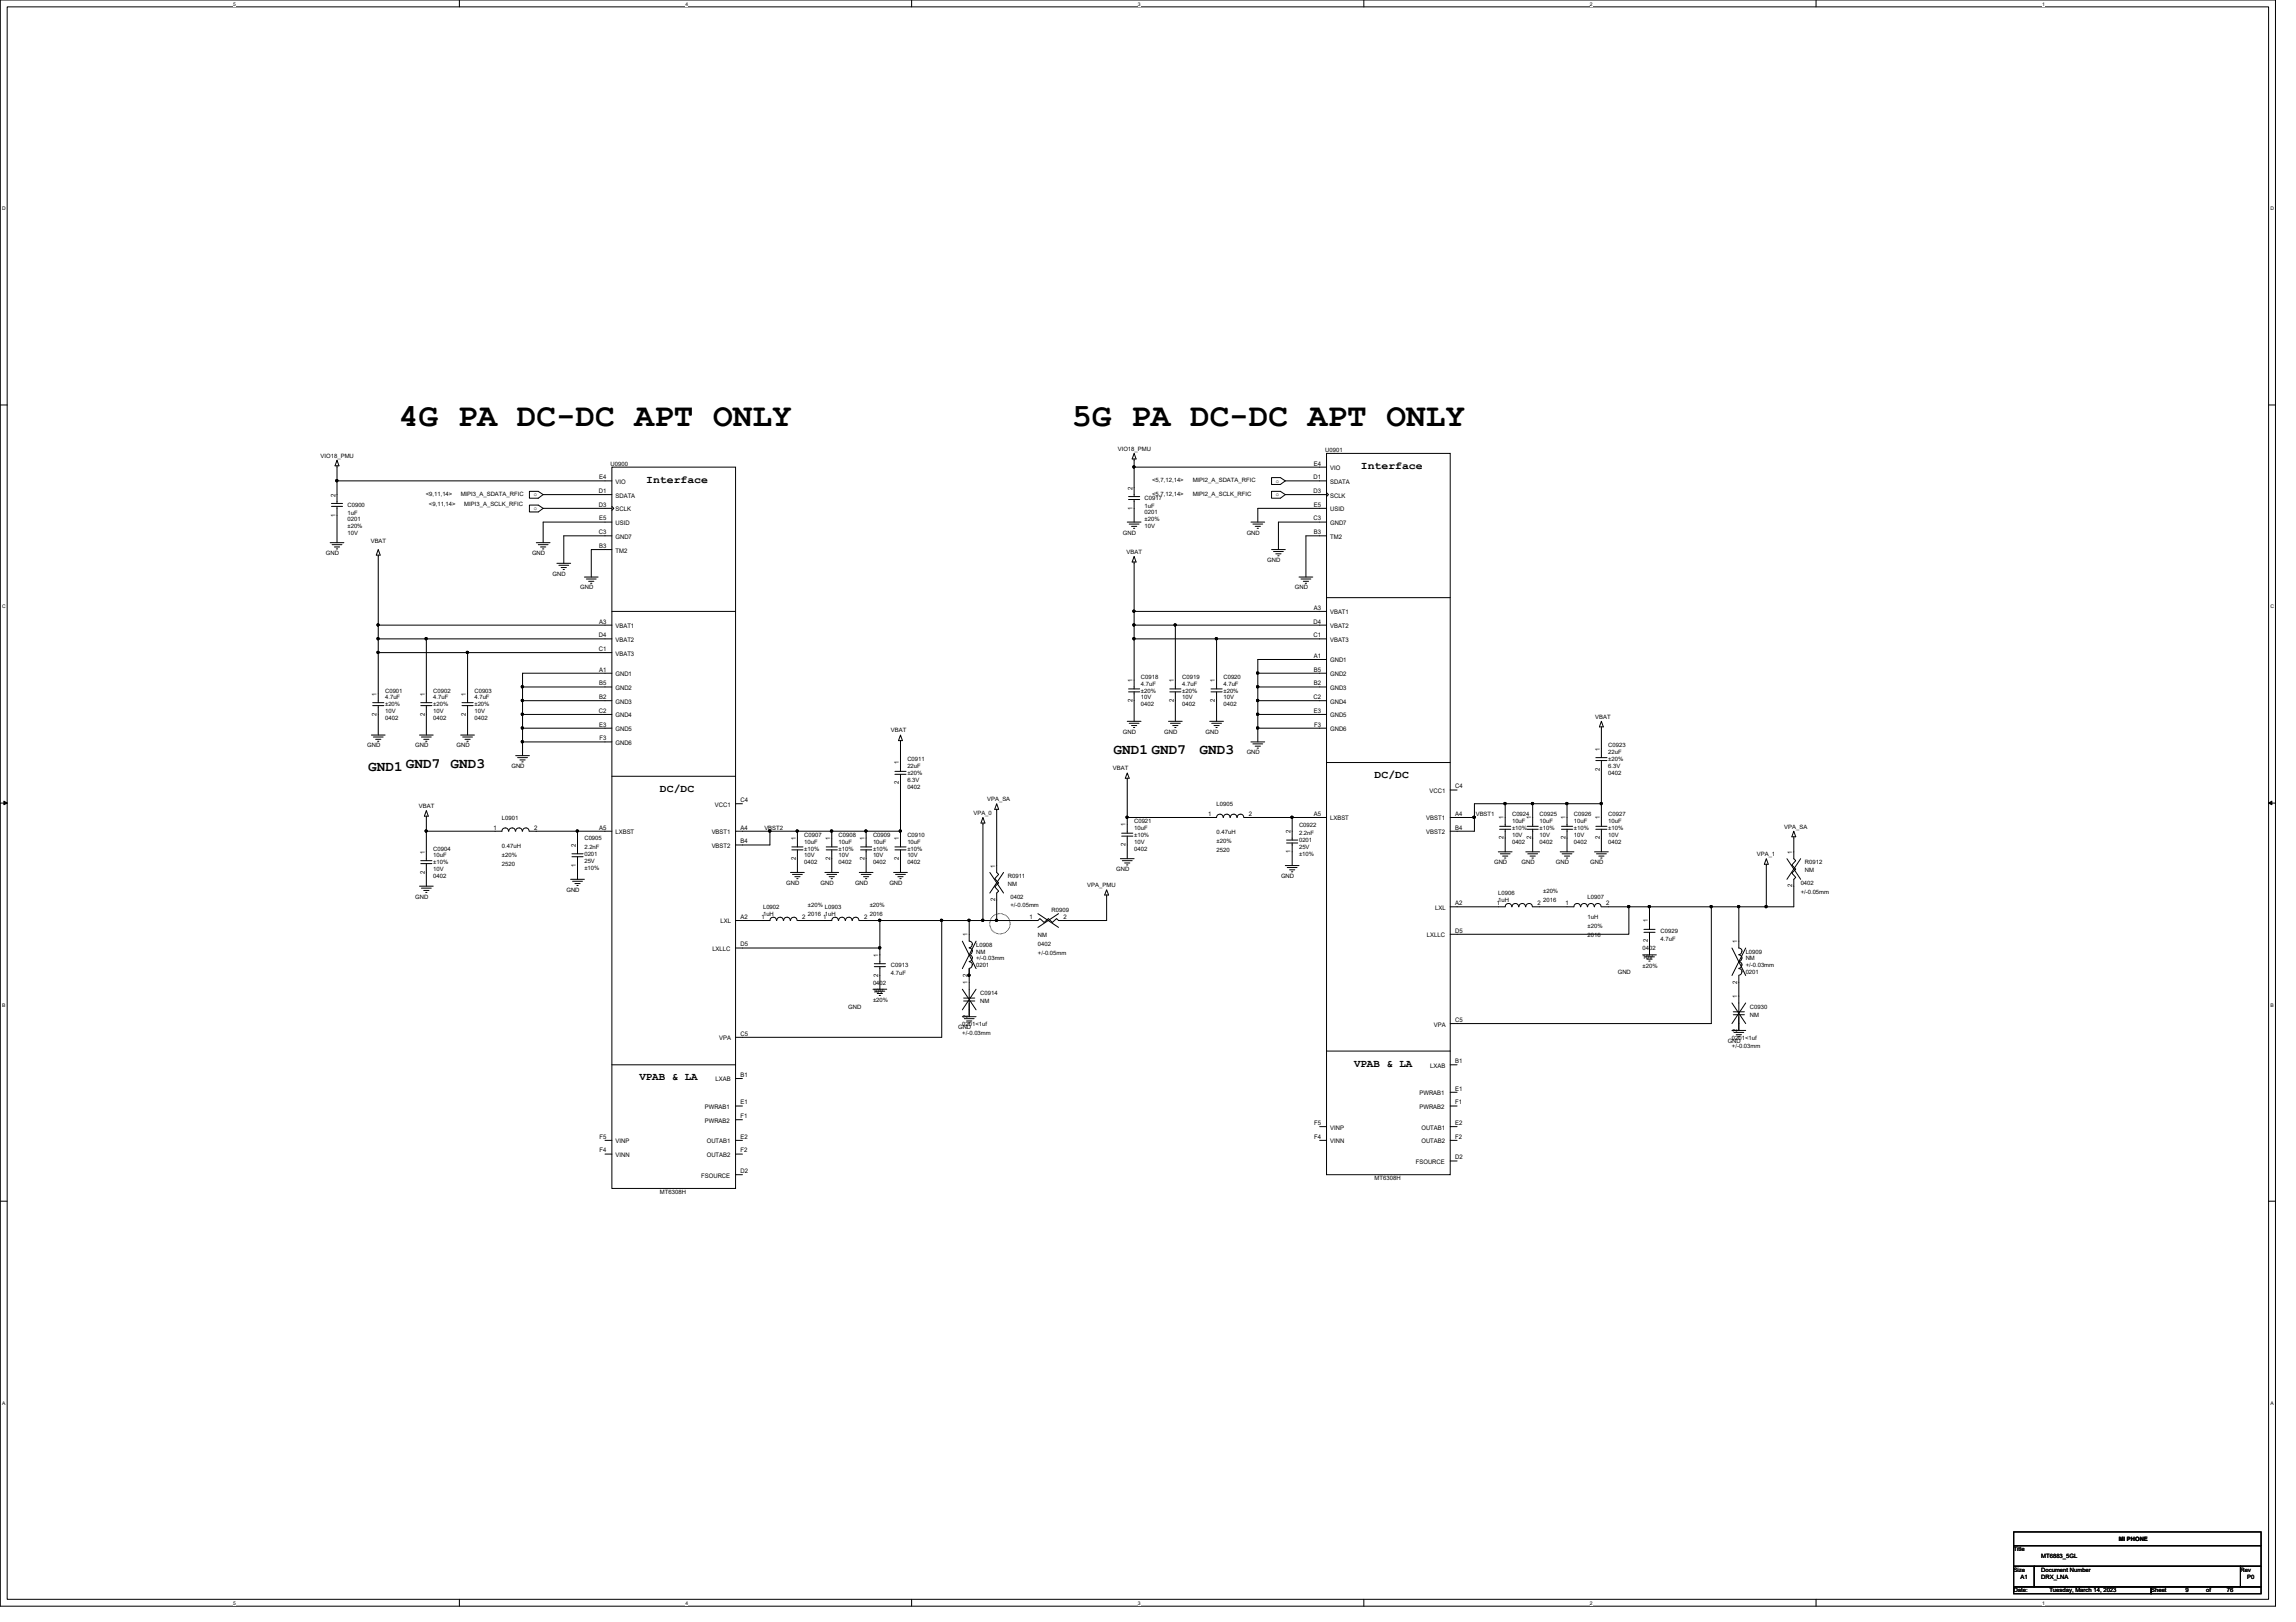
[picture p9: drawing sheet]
<svg xmlns="http://www.w3.org/2000/svg" width="297mm" height="210mm" viewBox="0 0 297 210" stroke-linecap="round" stroke-linejoin="round" font-family="sans-serif">
<defs><g id="words">
<g font-size="4.2">
<text x="51.6" y="55.1">4G PA DC-DC APT ONLY</text>
<text x="138.7" y="55.1">5G PA DC-DC APT ONLY</text>
</g>
<g font-size="1.9">
<text x="47.6" y="99.8">GND1 GND7</text>
<text x="58.3" y="99.4">GND3</text>
<text x="144.1" y="97.6">GND1 GND7</text>
<text x="155.2" y="97.6">GND3</text>
</g>
<g font-size="1.4">
<text x="83.6" y="62.5">Interface</text>
<text x="176.1" y="60.7">Interface</text>
<text x="177.8" y="100.7">DC/DC</text>
<text x="85.4" y="102.5">DC/DC</text>
<text x="82.7" y="139.8">VPAB &amp; LA</text>
<text x="175.2" y="138">VPAB &amp; LA</text>
</g>
<g font-size=".8">
<text x="41.5" y="59.2">VIO18_PMU</text>
<text x="144.6" y="58.3">VIO18_PMU</text>
<text x="171.4" y="58.5">U0901</text>
<text x="43.4" y="64.3" transform="rotate(-90 43.4 64.3)">2</text>
<text x="45" y="65.6">C0900</text>
<text x="55.1" y="64.2">&lt;9,11,14&gt;</text>
<text x="55.5" y="65.5">&lt;9,11,14&gt;</text>
<text x="59.6" y="64.2">MIPI3_A_SDATA_RFIC</text>
<text x="60.1" y="65.5">MIPI3_A_SCLK_RFIC</text>
<text x="69" y="64.2">o</text>
<text x="69" y="66">o</text>
<text x="77.5" y="63.8">D1</text>
<text x="77.5" y="65.6">D3</text>
<text x="77.5" y="62">E4</text>
<text x="79" y="60.3">U0900</text>
<text x="79.6" y="64.4">SDATA</text>
<text x="79.6" y="62.6">VIO</text>
<text x="146.5" y="66" transform="rotate(-90 146.5 66)">1</text>
<text x="146.5" y="63.4" transform="rotate(-90 146.5 63.4)">2</text>
<text x="148.1" y="64.7">C0917</text>
<text x="148.1" y="65.8">1uF</text>
<text x="149.1" y="62.4">&lt;5,7,12,14&gt;</text>
<text x="149.1" y="64.2">&lt;5,7,12,14&gt;</text>
<text x="154.3" y="62.4">MIPI2_A_SDATA_RFIC</text>
<text x="154.3" y="64.2">MIPI2_A_SCLK_RFIC</text>
<text x="165.1" y="62.4">o</text>
<text x="165.1" y="64.2">o</text>
<text x="169.9" y="62">D1</text>
<text x="169.9" y="63.8">D3</text>
<text x="170" y="60.2">E4</text>
<text x="170" y="65.6">E5</text>
<text x="172.1" y="62.6">SDATA</text>
<text x="172.1" y="64.4">SCLK</text>
<text x="172.1" y="60.8">VIO</text>
<text x="42.2" y="71.8">GND</text>
<text x="43.4" y="66.8" transform="rotate(-90 43.4 66.8)">1</text>
<text x="45" y="66.7">1uF</text>
<text x="45" y="67.4">0201</text>
<text x="45" y="69.2">10V</text>
<text x="45" y="68.3">±20%</text>
<text x="48" y="70.3">VBAT</text>
<text x="68.8" y="71.8">GND</text>
<text x="77.5" y="69.1">C3</text>
<text x="77.5" y="67.4">E5</text>
<text x="77.5" y="70.9">B3</text>
<text x="79.6" y="69.7">GND7</text>
<text x="79.6" y="66.2">SCLK</text>
<text x="79.6" y="67.9">USID</text>
<text x="79.6" y="71.5">TM2</text>
<text x="145.3" y="69.2">GND</text>
<text x="145.8" y="71.7">VBAT</text>
<text x="148.1" y="66.5">0201</text>
<text x="148.1" y="68.3">10V</text>
<text x="148.1" y="67.4">±20%</text>
<text x="161.3" y="69.2">GND</text>
<text x="169.9" y="67.4">C3</text>
<text x="170" y="69.1">B3</text>
<text x="172.1" y="67.9">GND7</text>
<text x="172.1" y="66.2">USID</text>
<text x="172.1" y="69.7">TM2</text>
<text x="71.5" y="74.5">GND</text>
<text x="75.1" y="76.3">GND</text>
<text x="164" y="72.7">GND</text>
<text x="167.5" y="76.3">GND</text>
<text x="77.5" y="82.5">D4</text>
<text x="77.5" y="80.7">A3</text>
<text x="79.6" y="81.3">VBAT1</text>
<text x="79.6" y="83.1">VBAT2</text>
<text x="169.9" y="80.7">D4</text>
<text x="169.9" y="82.5">C1</text>
<text x="170" y="78.9">A3</text>
<text x="172.1" y="79.5">VBAT1</text>
<text x="172.1" y="81.3">VBAT2</text>
<text x="172.1" y="83.1">VBAT3</text>
<text x="49.8" y="89.6">C0901</text>
<text x="56" y="89.6">C0902</text>
<text x="61.4" y="89.6">C0903</text>
<text x="77.5" y="84.2">C1</text>
<text x="77.5" y="86.9">A1</text>
<text x="77.5" y="88.7">B5</text>
<text x="79.6" y="87.5">GND1</text>
<text x="79.6" y="89.3">GND2</text>
<text x="79.6" y="84.8">VBAT3</text>
<text x="146.5" y="88.3" transform="rotate(-90 146.5 88.3)">1</text>
<text x="147.6" y="87.8">C0918</text>
<text x="147.6" y="88.7">4.7uF</text>
<text x="147.6" y="89.6">±20%</text>
<text x="151.8" y="88.3" transform="rotate(-90 151.8 88.3)">1</text>
<text x="152.9" y="87.8">C0919</text>
<text x="152.9" y="88.7">4.7uF</text>
<text x="152.9" y="89.6">±20%</text>
<text x="157.2" y="88.3" transform="rotate(-90 157.2 88.3)">1</text>
<text x="158.3" y="87.8">C0920</text>
<text x="158.3" y="88.7">4.7uF</text>
<text x="158.3" y="89.6">±20%</text>
<text x="170" y="85.1">A1</text>
<text x="170" y="86.9">B5</text>
<text x="170" y="88.7">B2</text>
<text x="172.1" y="85.7">GND1</text>
<text x="172.1" y="87.5">GND2</text>
<text x="172.1" y="89.3">GND3</text>
<text x="48.7" y="92.6" transform="rotate(-90 48.7 92.6)">2</text>
<text x="48.7" y="90" transform="rotate(-90 48.7 90)">1</text>
<text x="49.8" y="90.5">4.7uF</text>
<text x="49.8" y="93.2">0402</text>
<text x="49.8" y="92.3">10V</text>
<text x="49.8" y="91.4">±20%</text>
<text x="54.9" y="92.6" transform="rotate(-90 54.9 92.6)">2</text>
<text x="54.9" y="90" transform="rotate(-90 54.9 90)">1</text>
<text x="56" y="90.5">4.7uF</text>
<text x="56" y="93.2">0402</text>
<text x="56" y="92.3">10V</text>
<text x="56" y="91.4">±20%</text>
<text x="60.3" y="92.6" transform="rotate(-90 60.3 92.6)">2</text>
<text x="60.3" y="90" transform="rotate(-90 60.3 90)">1</text>
<text x="61.4" y="90.5">4.7uF</text>
<text x="61.4" y="93.2">0402</text>
<text x="61.4" y="92.3">10V</text>
<text x="61.4" y="91.4">±20%</text>
<text x="77.5" y="92.2">C2</text>
<text x="77.5" y="90.5">B2</text>
<text x="77.5" y="94">E3</text>
<text x="77.6" y="95.8">F3</text>
<text x="79.6" y="92.8">GND4</text>
<text x="79.6" y="91.1">GND3</text>
<text x="79.6" y="94.6">GND5</text>
<text x="115.3" y="94.8">VBAT</text>
<text x="145.3" y="95">GND</text>
<text x="146.5" y="90.8" transform="rotate(-90 146.5 90.8)">2</text>
<text x="147.6" y="91.4">0402</text>
<text x="147.6" y="90.5">10V</text>
<text x="150.6" y="95">GND</text>
<text x="151.8" y="90.8" transform="rotate(-90 151.8 90.8)">2</text>
<text x="152.9" y="91.4">0402</text>
<text x="152.9" y="90.5">10V</text>
<text x="156" y="95">GND</text>
<text x="157.2" y="90.8" transform="rotate(-90 157.2 90.8)">2</text>
<text x="158.3" y="91.4">0402</text>
<text x="158.3" y="90.5">10V</text>
<text x="169.9" y="90.5">C2</text>
<text x="170" y="92.2">E3</text>
<text x="170" y="94">F3</text>
<text x="172.1" y="91.1">GND4</text>
<text x="172.1" y="92.8">GND5</text>
<text x="172.1" y="94.6">GND6</text>
<text x="206.4" y="93">VBAT</text>
<text x="47.5" y="96.7">GND</text>
<text x="53.7" y="96.7">GND</text>
<text x="59.1" y="96.7">GND</text>
<text x="66.2" y="99.4">GND</text>
<text x="79.6" y="96.4">GND6</text>
<text x="116.3" y="101.5" transform="rotate(-90 116.3 101.5)">2</text>
<text x="116.3" y="98.9" transform="rotate(-90 116.3 98.9)">1</text>
<text x="117.4" y="98.5">C0911</text>
<text x="117.4" y="99.4">22uF</text>
<text x="117.4" y="101.2">6.3V</text>
<text x="117.4" y="100.3">±20%</text>
<text x="144" y="99.7">VBAT</text>
<text x="161.3" y="97.6">GND</text>
<text x="207" y="99.7" transform="rotate(-90 207 99.7)">2</text>
<text x="207" y="97.2" transform="rotate(-90 207 97.2)">1</text>
<text x="208.1" y="96.7">C0923</text>
<text x="208.1" y="97.6">22uF</text>
<text x="208.1" y="100.3">0402</text>
<text x="208.1" y="99.4">6.3V</text>
<text x="208.1" y="98.5">±20%</text>
<text x="54.2" y="104.6">VBAT</text>
<text x="63.8" y="107.4">1</text>
<text x="64.9" y="106.1">L0901</text>
<text x="69.1" y="107.4">2</text>
<text x="77.5" y="107.4">A5</text>
<text x="79.6" y="107.9">LXBST</text>
<text x="92.1" y="107.9">VBST1</text>
<text x="92.5" y="104.4">VCC1</text>
<text x="95.8" y="107.4">A4</text>
<text x="95.8" y="103.8">C4</text>
<text x="98.9" y="107.4">VBST2</text>
<text x="117.4" y="102.1">0402</text>
<text x="125.9" y="105.5">VPA_0</text>
<text x="127.7" y="103.7">VPA_SA</text>
<text x="145.6" y="106.9" transform="rotate(-90 145.6 106.9)">1</text>
<text x="146.7" y="106.5">C0921</text>
<text x="146.7" y="107.4">10uF</text>
<text x="156.3" y="105.6">1</text>
<text x="157.4" y="104.3">L0905</text>
<text x="157.4" y="107.9">0.47uH</text>
<text x="161.6" y="105.6">2</text>
<text x="167" y="107.8" transform="rotate(-90 167 107.8)">2</text>
<text x="168.1" y="107">C0922</text>
<text x="170" y="105.6">A5</text>
<text x="172.1" y="106.2">LXBST</text>
<text x="184.5" y="106.2">VBST1</text>
<text x="184.5" y="107.9">VBST2</text>
<text x="185" y="102.6">VCC1</text>
<text x="188.3" y="105.6">A4</text>
<text x="188.3" y="102">C4</text>
<text x="188.3" y="107.4">B4</text>
<text x="190.9" y="105.6">VBST1</text>
<text x="194.5" y="106" transform="rotate(-90 194.5 106)">1</text>
<text x="195.6" y="105.6">C0924</text>
<text x="195.6" y="106.5">10uF</text>
<text x="195.6" y="107.4">±10%</text>
<text x="198.1" y="106" transform="rotate(-90 198.1 106)">1</text>
<text x="199.2" y="105.6">C0925</text>
<text x="199.2" y="106.5">10uF</text>
<text x="199.2" y="107.4">±10%</text>
<text x="202.5" y="106" transform="rotate(-90 202.5 106)">1</text>
<text x="203.6" y="105.6">C0926</text>
<text x="203.6" y="106.5">10uF</text>
<text x="203.6" y="107.4">±10%</text>
<text x="207" y="106" transform="rotate(-90 207 106)">1</text>
<text x="208.1" y="105.6">C0927</text>
<text x="208.1" y="106.5">10uF</text>
<text x="208.1" y="107.4">±10%</text>
<text x="230.8" y="107.2">VPA_SA</text>
<text x="54.9" y="113.1" transform="rotate(-90 54.9 113.1)">2</text>
<text x="54.9" y="110.5" transform="rotate(-90 54.9 110.5)">1</text>
<text x="56" y="110.1">C0904</text>
<text x="56" y="111">10uF</text>
<text x="56" y="113.6">0402</text>
<text x="56" y="112.7">10V</text>
<text x="56" y="111.8">±10%</text>
<text x="64.9" y="109.7">0.47uH</text>
<text x="64.9" y="110.9">±20%</text>
<text x="64.9" y="112">2520</text>
<text x="74.5" y="112.2" transform="rotate(-90 74.5 112.2)">1</text>
<text x="74.5" y="109.6" transform="rotate(-90 74.5 109.6)">2</text>
<text x="75.6" y="108.8">C0905</text>
<text x="75.6" y="109.8">2.2nF</text>
<text x="75.6" y="110.8">0201</text>
<text x="75.6" y="111.7">25V</text>
<text x="75.6" y="112.6">±10%</text>
<text x="92.1" y="109.7">VBST2</text>
<text x="95.8" y="109.1">B4</text>
<text x="103" y="111.3" transform="rotate(-90 103 111.3)">2</text>
<text x="103" y="108.7" transform="rotate(-90 103 108.7)">1</text>
<text x="104.1" y="108.3">C0907</text>
<text x="104.1" y="109.2">10uF</text>
<text x="104.1" y="111.8">0402</text>
<text x="104.1" y="111">10V</text>
<text x="104.1" y="110.1">±10%</text>
<text x="107.4" y="111.3" transform="rotate(-90 107.4 111.3)">2</text>
<text x="107.4" y="108.7" transform="rotate(-90 107.4 108.7)">1</text>
<text x="108.5" y="108.3">C0908</text>
<text x="108.5" y="109.2">10uF</text>
<text x="108.5" y="111.8">0402</text>
<text x="108.5" y="111">10V</text>
<text x="108.5" y="110.1">±10%</text>
<text x="111.8" y="111.3" transform="rotate(-90 111.8 111.3)">2</text>
<text x="111.8" y="108.7" transform="rotate(-90 111.8 108.7)">1</text>
<text x="112.9" y="108.3">C0909</text>
<text x="112.9" y="109.2">10uF</text>
<text x="112.9" y="111.8">0402</text>
<text x="112.9" y="111">10V</text>
<text x="112.9" y="110.1">±10%</text>
<text x="116.3" y="111.3" transform="rotate(-90 116.3 111.3)">2</text>
<text x="116.3" y="108.7" transform="rotate(-90 116.3 108.7)">1</text>
<text x="117.4" y="108.3">C0910</text>
<text x="117.4" y="109.2">10uF</text>
<text x="117.4" y="111.8">0402</text>
<text x="117.4" y="111">10V</text>
<text x="117.4" y="110.1">±10%</text>
<text x="128.7" y="112.3" transform="rotate(-90 128.7 112.3)">1</text>
<text x="130.4" y="113.6">R0911</text>
<text x="144.4" y="112.7">GND</text>
<text x="145.6" y="109.5" transform="rotate(-90 145.6 109.5)">2</text>
<text x="146.7" y="110.1">0402</text>
<text x="146.7" y="109.2">10V</text>
<text x="146.7" y="108.3">±10%</text>
<text x="157.4" y="109.1">±20%</text>
<text x="157.4" y="110.2">2520</text>
<text x="165.7" y="113.6">GND</text>
<text x="167" y="110.4" transform="rotate(-90 167 110.4)">1</text>
<text x="168.1" y="108">2.2nF</text>
<text x="168.1" y="109">0201</text>
<text x="168.1" y="109.9">25V</text>
<text x="168.1" y="110.8">±10%</text>
<text x="193.3" y="111.8">GND</text>
<text x="194.5" y="108.6" transform="rotate(-90 194.5 108.6)">2</text>
<text x="195.6" y="109.2">0402</text>
<text x="195.6" y="108.3">10V</text>
<text x="196.8" y="111.8">GND</text>
<text x="198.1" y="108.6" transform="rotate(-90 198.1 108.6)">2</text>
<text x="199.2" y="109.2">0402</text>
<text x="199.2" y="108.3">10V</text>
<text x="201.3" y="111.8">GND</text>
<text x="202.5" y="108.6" transform="rotate(-90 202.5 108.6)">2</text>
<text x="203.6" y="109.2">0402</text>
<text x="203.6" y="108.3">10V</text>
<text x="205.7" y="111.8">GND</text>
<text x="207" y="108.6" transform="rotate(-90 207 108.6)">2</text>
<text x="208.1" y="109.2">0402</text>
<text x="208.1" y="108.3">10V</text>
<text x="227.3" y="110.8">VPA_1</text>
<text x="231.9" y="110.5" transform="rotate(-90 231.9 110.5)">1</text>
<text x="233.5" y="111.8">R0912</text>
<text x="233.5" y="112.9">NM</text>
<text x="53.7" y="116.3">GND</text>
<text x="73.3" y="115.4">GND</text>
<text x="93.2" y="119.5">LXL</text>
<text x="95.8" y="118.9">A2</text>
<text x="98.5" y="118.9">1</text>
<text x="98.7" y="117.6">L0902</text>
<text x="98.7" y="118.5">1uH</text>
<text x="101.7" y="114.5">GND</text>
<text x="103.8" y="118.9">2</text>
<text x="104.5" y="117.3">±20%</text>
<text x="104.5" y="118.5">2016</text>
<text x="106.2" y="114.5">GND</text>
<text x="106.5" y="118.9">1</text>
<text x="106.7" y="117.6">L0903</text>
<text x="106.7" y="118.5">1uH</text>
<text x="110.6" y="114.5">GND</text>
<text x="111.8" y="118.9">2</text>
<text x="112.5" y="117.3">±20%</text>
<text x="112.5" y="118.5">2016</text>
<text x="115.1" y="114.5">GND</text>
<text x="128.7" y="116.6" transform="rotate(-90 128.7 116.6)">2</text>
<text x="130.4" y="114.7">NM</text>
<text x="130.7" y="116.3">0402</text>
<text x="130.7" y="117.4">+/-0.05mm</text>
<text x="133.2" y="118.9">1</text>
<text x="136.1" y="118.1">R0909</text>
<text x="137.6" y="118.9">2</text>
<text x="140.7" y="114.8">VPA_PMU</text>
<text x="185.7" y="117.7">LXL</text>
<text x="188.3" y="117.1">A2</text>
<text x="193.6" y="117.1">1</text>
<text x="193.8" y="115.9">L0906</text>
<text x="193.8" y="116.8">1uH</text>
<text x="198.9" y="117.1">2</text>
<text x="199.6" y="115.6">±20%</text>
<text x="199.6" y="116.8">2016</text>
<text x="202.5" y="117.1">1</text>
<text x="205.4" y="116.3">L0907</text>
<text x="205.4" y="119">1uH</text>
<text x="207.8" y="117.1">2</text>
<text x="213.2" y="119.4" transform="rotate(-90 213.2 119.4)">1</text>
<text x="231.9" y="114.9" transform="rotate(-90 231.9 114.9)">2</text>
<text x="233" y="114.5">0402</text>
<text x="233" y="115.7">+/-0.05mm</text>
<text x="92.2" y="123.1">LXLLC</text>
<text x="95.8" y="122.5">D5</text>
<text x="113.6" y="123.8" transform="rotate(-90 113.6 123.8)">1</text>
<text x="115.3" y="125.2">C0913</text>
<text x="125.2" y="121.2" transform="rotate(-90 125.2 121.2)">1</text>
<text x="126.3" y="122.5">L0908</text>
<text x="126.3" y="123.4">NM</text>
<text x="126.3" y="125.2">0201</text>
<text x="126.3" y="124.3">+/-0.03mm</text>
<text x="134.3" y="121.3">NM</text>
<text x="134.3" y="122.4">0402</text>
<text x="134.3" y="123.6">+/-0.05mm</text>
<text x="184.6" y="121.3">LXLLC</text>
<text x="188.3" y="120.7">D5</text>
<text x="205.4" y="120.1">±20%</text>
<text x="205.4" y="121.3">2016</text>
<text x="212.5" y="123">0402</text>
<text x="212.5" y="124.1">10V</text>
<text x="212.5" y="125.3">±20%</text>
<text x="213.2" y="122" transform="rotate(-90 213.2 122)">2</text>
<text x="214.8" y="120.7">C0929</text>
<text x="214.8" y="121.8">4.7uF</text>
<text x="224.7" y="122" transform="rotate(-90 224.7 122)">1</text>
<text x="225.8" y="123.4">L0909</text>
<text x="225.8" y="124.3">NM</text>
<text x="225.8" y="125.2">+/-0.03mm</text>
<text x="109.7" y="130.5">GND</text>
<text x="112.9" y="127.4">0402</text>
<text x="112.9" y="128.6">10V</text>
<text x="112.9" y="129.7">±20%</text>
<text x="113.6" y="126.4" transform="rotate(-90 113.6 126.4)">2</text>
<text x="115.3" y="126.2">4.7uF</text>
<text x="125.2" y="131.7" transform="rotate(-90 125.2 131.7)">2</text>
<text x="125.2" y="127.4" transform="rotate(-90 125.2 127.4)">1</text>
<text x="125.2" y="126.4" transform="rotate(-90 125.2 126.4)">2</text>
<text x="126.8" y="128.7">C0914</text>
<text x="126.8" y="129.8">NM</text>
<text x="209.3" y="126.1">GND</text>
<text x="224.7" y="129.2" transform="rotate(-90 224.7 129.2)">1</text>
<text x="224.7" y="127.3" transform="rotate(-90 224.7 127.3)">2</text>
<text x="225.8" y="126.1">0201</text>
<text x="226.4" y="130.5">C0930</text>
<text x="226.4" y="131.6">NM</text>
<text x="93" y="134.6">VPA</text>
<text x="95.8" y="134">C5</text>
<text x="123.9" y="133.2">GND</text>
<text x="124.5" y="132.8">0201&lt;1uf</text>
<text x="124.5" y="133.9">+/-0.03mm</text>
<text x="185.5" y="132.8">VPA</text>
<text x="188.3" y="137.6">B1</text>
<text x="188.3" y="132.2">C5</text>
<text x="223.5" y="135">GND</text>
<text x="224.1" y="134.5">0201&lt;1uf</text>
<text x="224.1" y="135.7">+/-0.03mm</text>
<text x="224.7" y="133.5" transform="rotate(-90 224.7 133.5)">2</text>
<text x="91.2" y="143.5">PWRAB1</text>
<text x="92.6" y="140">LXAB</text>
<text x="95.8" y="139.4">B1</text>
<text x="95.8" y="142.9">E1</text>
<text x="183.6" y="141.7">PWRAB1</text>
<text x="183.6" y="143.5">PWRAB2</text>
<text x="185" y="138.2">LXAB</text>
<text x="188.3" y="141.1">E1</text>
<text x="188.3" y="142.9">F1</text>
<text x="77.6" y="147.4">F5</text>
<text x="77.6" y="149.1">F4</text>
<text x="79.6" y="148">VINP</text>
<text x="79.6" y="149.7">VINN</text>
<text x="91.2" y="145.3">PWRAB2</text>
<text x="91.4" y="148">OUTAB1</text>
<text x="91.4" y="149.7">OUTAB2</text>
<text x="95.8" y="144.7">F1</text>
<text x="95.8" y="147.4">E2</text>
<text x="95.8" y="149.1">F2</text>
<text x="170" y="145.6">F5</text>
<text x="170" y="147.4">F4</text>
<text x="172.1" y="146.2">VINP</text>
<text x="172.1" y="148">VINN</text>
<text x="183.9" y="146.2">OUTAB1</text>
<text x="183.9" y="148">OUTAB2</text>
<text x="188.3" y="145.6">E2</text>
<text x="188.3" y="147.4">F2</text>
<text x="85.4" y="154.5">MT6308H</text>
<text x="90.7" y="152.4">FSOURCE</text>
<text x="95.8" y="151.8">D2</text>
<text x="177.8" y="152.7">MT6308H</text>
<text x="183.2" y="150.6">FSOURCE</text>
<text x="188.3" y="150">D2</text>
<text x="260.5" y="200.7">Title</text>
<text x="260.5" y="203.4">Size</text>
<text x="264.1" y="203.4">Document Number</text>
<text x="264.1" y="201.6">MT6883_5GL</text>
<text x="274.1" y="199.4">MI PHONE</text>
<text x="289.8" y="203.4">Rev</text>
<text x="260.5" y="206.1">Date:</text>
<text x="261.4" y="204.3">A1</text>
<text x="264.1" y="204.3">DRX_LNA</text>
<text x="265.1" y="206.1">Tuesday, March 14, 2023</text>
<text x="278.3" y="206.1">Sheet</text>
<text x="282.7" y="206.1">9</text>
<text x="285.4" y="206.1">of</text>
<text x="288.1" y="206.1">76</text>
<text x="290.7" y="204.3">P0</text>
</g>
<g font-size=".6">
<text x="30.2" y=".7">5</text>
<text x="88.7" y=".7">4</text>
<text x="147.2" y=".7">3</text>
<text x="205.7" y=".7">2</text>
<text x="264.2" y=".7">1</text>
<text x=".3" y="27.2">D</text>
<text x="293.7" y="27.2">D</text>
<text x=".3" y="78.7">C</text>
<text x="293.7" y="78.7">C</text>
<text x=".3" y="130.3">B</text>
<text x="293.7" y="130.3">B</text>
<text x=".3" y="181.8">A</text>
<text x="293.7" y="181.8">A</text>
<text x="30.2" y="207.7">5</text>
<text x="88.7" y="207.7">4</text>
<text x="147.2" y="207.7">3</text>
<text x="205.7" y="207.7">2</text>
<text x="264.2" y="207.7">1</text>
</g>
</g></defs>
<path d="M0 0h294.4v207.9h-294.4zM.9 .9h292.6v206.1h-292.6z" fill="none" stroke="#000" stroke-width=".13"/>
<g fill="#fff">
<path d="M30.2 .1h.3v.7h-.3z"/>
<path d="M30.2 207.1h.3v.7h-.3z"/>
</g>
<path d="M59.4 0v.9M59.4 207v.9" fill="none" stroke="#000" stroke-width=".13"/>
<g fill="#fff">
<path d="M88.7 .1h.3v.7h-.3z"/>
<path d="M88.7 207.1h.3v.7h-.3z"/>
</g>
<path d="M117.9 0v.9M117.9 207v.9" fill="none" stroke="#000" stroke-width=".13"/>
<g fill="#fff">
<path d="M147.2 .1h.3v.7h-.3z"/>
<path d="M147.2 207.1h.3v.7h-.3z"/>
</g>
<path d="M176.4 0v.9M176.4 207v.9" fill="none" stroke="#000" stroke-width=".13"/>
<g fill="#fff">
<path d="M205.7 .1h.3v.7h-.3z"/>
<path d="M205.7 207.1h.3v.7h-.3z"/>
</g>
<path d="M234.9 0v.9M234.9 207v.9" fill="none" stroke="#000" stroke-width=".13"/>
<g fill="#fff">
<path d="M264.2 .1h.3v.7h-.3z"/>
<path d="M264.2 207.1h.3v.7h-.3z"/>
<path d="M.3 26.6h.5v.7h-.5z"/>
<path d="M293.7 26.6h.5v.7h-.5z"/>
<path d="M.3 78.1h.5v.8h-.5z"/>
<path d="M293.7 78.1h.5v.8h-.5z"/>
</g>
<path d="M0 52.4h.9M293.5 52.4h.9" fill="none" stroke="#000" stroke-width=".13"/>
<g fill="#fff">
<path d="M.3 129.7h.4v.7h-.4z"/>
<path d="M293.7 129.7h.5v.7h-.5z"/>
</g>
<path d="M0 103.9h.9M.5 103.7l.4 .2-.4 .2zM293.5 103.9h.9M293.5 103.9l.4-.2v.4z" fill="none" stroke="#000" stroke-width=".13"/>
<path d="M.5 103.7l.4 .2-.4 .2zM293.5 103.9l.4-.2v.4z" fill="#000"/>
<g fill="#fff">
<path d="M.3 181.2h.4v.7h-.4z"/>
<path d="M293.7 181.2h.4v.7h-.4z"/>
</g>
<g fill="none" stroke="#000" stroke-width=".13">
<path d="M43.6 59.6l.3 .7h-.6zM146.7 58.7l.3 .7h-.5zM146.7 59.4v1.1M171.6 58.7h16v93.3h-16zM42.7 70.2h1.8M42.9 65.5h1.4M42.9 65.2h1.4M43 70.5h1.2M43.3 70.8h.6M43.5 62.1h.2v.2h-.2zM43.5 71h.2M43.6 60.3v1.9"/>
<path d="M43.6 65.5v4.7M43.6 62.2v3M43.6 62.2h35.6M48.9 71.1l.3 .7h-.5zM48.9 71.8v9.1M68.5 63.6h1.1l.7 .4-.7 .5h-1.1zM68.5 65.4h1.1l.7 .4-.7 .5h-1.1zM69.4 70.2h1.8M69.6 70.5h1.3M69.9 70.8h.7M70.2 71h.2M70.3 64h8.9"/>
<path d="M70.3 65.8h8.9M72 72.9h1.8M72.3 73.2h1.3M72.6 73.4h.7M72.9 73.7h.1M75.6 74.7h1.8M75.9 74.9h1.2M76.2 75.2h.6M76.4 75.5h.2M79.2 79.1h16M79.2 69.3h-6.3v3.6M79.2 65.5l.2 .3-.2 .2"/>
<path d="M79.2 67.6h-8.9v2.6M79.2 71.1h-2.7v3.6M79.2 60.5h16v93.3h-16zM145.8 67.6h1.8M146 64.6h1.4M146 64.3h1.4M146.1 67.8h1.3M146.4 68.1h.7M146.6 60.3h.2v.2h-.2zM146.6 79h.2v.2h-.2zM146.6 68.4h.2M146.7 72l.3 .7h-.5z"/>
<path d="M146.7 72.7v6.4M146.7 64.6v3M146.7 60.5v3.8M146.7 79.1v1.8M146.7 79.1h24.9M146.7 60.5h24.9M161.8 67.6h1.8M162.1 67.8h1.3M162.4 68.1h.7M162.6 68.4h.2M164.5 61.8h1.1l.7 .4-.7 .5h-1.1zM164.5 63.6h1.1l.7 .4-.7 .5h-1.1z"/>
<path d="M164.5 71.1h1.8M164.8 71.4h1.2M165.1 71.7h.6M165.3 71.9h.2M166.3 62.2h5.3M166.3 64h5.3M168.1 74.7h1.7M168.3 74.9h1.3M168.6 75.2h.7M168.9 75.5h.1M171.6 77.3h16M171.6 67.6h-6.2v3.5"/>
<path d="M171.6 63.8l.3 .2-.3 .3M171.6 65.8h-8.9v1.8M171.6 69.3h-2.7v5.4M48 95.1h1.8M48.2 90.9h1.5M48.2 91.3h1.5M48.3 95.4h1.3M48.6 95.7h.7M48.8 80.8h.2v.2h-.2zM48.8 82.5h.2v.3h-.2zM48.8 84.3h.2v.2h-.2zM48.8 95.9h.2"/>
<path d="M48.9 80.9h30.3M48.9 84.5h11.6M48.9 82.7h6.3M48.9 84.5v6.4M48.9 91.3v3.8M48.9 80.9v1.8M48.9 82.7v1.8M54.3 95.1h1.7M54.4 90.9h1.5M54.4 91.3h1.5M54.5 95.4h1.3M54.8 95.7h.7"/>
<path d="M55 82.5h.2v.3h-.2zM55.1 95.9h.1M55.2 82.7h24M55.2 82.7v8.2M55.2 91.3v3.8M59.6 95.1h1.8M59.8 90.9h1.4M59.8 91.3h1.4M59.9 95.4h1.2M60.2 95.7h.6M60.4 84.3h.2v.2h-.2zM60.4 95.9h.2"/>
<path d="M60.5 84.5h18.7M60.5 84.5v6.4M60.5 91.3v3.8M66.7 97.8h1.8M67 98h1.2M67.3 98.3h.6M67.5 88.8h.2v.2h-.2zM67.5 90.5h.2v.3h-.2zM67.5 92.3h.2v.2h-.2zM67.5 94.1h.2v.2h-.2zM67.5 95.9h.2v.2h-.2zM67.5 98.6h.2"/>
<path d="M67.6 88.9h11.6M67.6 92.5h11.6M67.6 90.7h11.6M67.6 94.2h11.6M67.6 96h11.6M67.6 88.9v1.8M67.6 90.7v1.8M67.6 92.5v1.7M67.6 94.2v1.8M67.6 96v1.8M79.2 87.1h-11.6v1.8M115.8 99.8h1.4"/>
<path d="M116.5 95.1l.3 .7h-.6zM116.5 95.8v4M145.8 93.3h1.8M146 89.2h1.4M146 89.5h1.4M146.1 93.6h1.3M146.4 93.9h.7M146.6 80.8h.2v.2h-.2zM146.6 82.5h.2v.3h-.2zM146.6 94.1h.2M146.7 82.7h10.7M146.7 80.9h5.4"/>
<path d="M146.7 82.7v6.5M146.7 89.5v3.8M146.7 80.9v1.8M151.2 93.3h1.7M151.3 89.2h1.5M151.3 89.5h1.5M151.4 93.6h1.3M151.7 93.9h.7M151.9 80.8h.2v.2h-.2zM152 94.1h.1M152.1 80.9v8.3M152.1 89.5v3.8"/>
<path d="M152.1 80.9h19.5M156.5 93.3h1.8M156.7 89.2h1.4M156.7 89.5h1.4M156.8 93.6h1.2M157.1 93.9h.6M157.3 82.5h.2v.3h-.2zM157.3 94.1h.2M157.4 82.7v6.5M157.4 89.5v3.8M157.4 82.7h14.2M161.8 96h1.8"/>
<path d="M162.1 96.3h1.3M162.4 96.6h.7M162.6 87h.2v.2h-.2zM162.6 88.8h.2v.2h-.2zM162.6 92.3h.2v.2h-.2zM162.6 90.5h.2v.3h-.2zM162.6 94.1h.2v.2h-.2zM162.6 96.8h.2M162.7 87.1v1.8M162.7 88.9v1.8M162.7 90.7v1.8M162.7 92.5v1.7"/>
<path d="M162.7 94.2v1.8M162.7 87.1h8.9M162.7 90.7h8.9M162.7 88.9h8.9M162.7 92.5h8.9M162.7 94.2h8.9M171.6 98.7h16M171.6 85.3h-8.9v1.8M206.5 98h1.4M206.5 98.4h1.4M207.2 93.3l.2 .8h-.5zM207.2 94.1v3.9"/>
<path d="M207.2 98.4v5.6M54.3 114.7h1.7M54.4 111.4h1.5M54.4 111.8h1.5M54.5 114.9h1.3M54.8 115.2h.7M55 107.4h.2v.2h-.2zM55.1 115.5h.1M55.2 107.6h9.7a.42 .42 0 0 1 .5-.5 .42 .42 0 0 1 .4 .5M55.2 104.9l.2 .7h-.5zM55.2 105.6v2M55.2 107.6v3.8"/>
<path d="M55.2 111.8v2.9M65.8 107.6a.42 .42 0 0 1 .4-.5 .42 .42 0 0 1 .5 .5M66.7 107.6a.42 .42 0 0 1 .4-.5 .42 .42 0 0 1 .5 .5M67.6 107.6a.42 .42 0 0 1 .4-.5 .42 .42 0 0 1 .4 .5M68.5 107.6h6.2M73.8 113.8h1.8M74 110.9h1.4M74 110.5h1.4M74.1 114h1.2M74.4 114.3h.7M74.6 107.4h.2v.2h-.2zM74.6 114.6h.2"/>
<path d="M74.7 110.9v2.9M74.7 107.6v2.9M74.7 107.6h4.5M79.2 100.5h16M95.2 119.1h4.4a.42 .42 0 0 1 .4-.4 .42 .42 0 0 1 .5 .4M95.2 107.6h4.4M95.2 104h.9M99.5 107.4h.2v.2h-.2zM99.6 107.6h3.6M99.6 107.6v1.7h-4.4M101.3 119.1a.42 .42 0 0 0-.4-.4 .42 .42 0 0 0-.4 .4M102.2 119.1a.42 .42 0 0 0-.4-.4 .42 .42 0 0 0-.4 .4"/>
<path d="M102.3 112.9h1.8M102.4 109.6h1.5M102.4 110h1.5M102.5 113.2h1.3M102.8 113.5h.7M103 107.4h.2v.2h-.2zM103.1 113.7h.1M103.1 119.1a.42 .42 0 0 0-.4-.4 .42 .42 0 0 0-.4 .4M103.2 107.6v2M103.2 110v2.9M103.2 119.1h4.4a.42 .42 0 0 1 .4-.4 .42 .42 0 0 1 .5 .4M103.2 107.6h4.4"/>
<path d="M106.7 112.9h1.8M106.9 109.6h1.4M106.9 110h1.4M107 113.2h1.2M107.3 113.5h.6M107.5 107.4h.2v.2h-.2zM107.5 113.7h.2M107.6 107.6v2M107.6 110v2.9M107.6 107.6h4.5M109.3 119.1a.42 .42 0 0 0-.4-.4 .42 .42 0 0 0-.4 .4M110.2 119.1a.42 .42 0 0 0-.4-.4 .42 .42 0 0 0-.4 .4"/>
<path d="M111.1 119.1a.42 .42 0 0 0-.4-.4 .42 .42 0 0 0-.4 .4M111.2 119.1h2.6M111.2 112.9h1.7M111.3 109.6h1.5M111.3 110h1.5M111.4 113.2h1.3M111.7 113.5h.7M111.9 107.4h.2v.2h-.2zM112 113.7h.1M112.1 107.6v2M112.1 110v2.9M112.1 107.6h4.4"/>
<path d="M113.7 119h.2v.2h-.2zM113.8 119.1v3.6M113.8 119.1h8M115.6 112.9h1.8M115.8 109.6h1.4M115.8 110h1.4M115.8 100.2h1.4M115.9 113.2h1.2M116.2 113.5h.6M116.4 107.4h.2v.2h-.2zM116.4 113.7h.2M116.5 107.6v2"/>
<path d="M116.5 110v2.9M116.5 100.2v7.4M121.7 119h.2v.2h-.2zM121.8 119.1h3.6M121.8 119.1v15.1h-26.6M125.3 119h.2v.2h-.2zM125.4 119.1v2.7a.41 .41 0 0 1 .4 .4 .5 .5 0 0 1-.4 .4M125.4 119.1h1.8M127 119h.2v.2h-.2zM127.2 105.8l.2 .7h-.5zM127.2 106.5v12.6M127.2 119.1h1.7"/>
<path d="M128.1 112.9l1.7 2.7M128.8 119h.2v.2h-.2zM128.9 104l.3 .7h-.5zM128.9 104.7v8.2l.3 .3-.5 .5 .5 .6-.5 .5 .5 .5-.3 .3v3.5M129.8 112.9l-1.7 2.7M134.3 118.2l2.6 1.8M136.9 118.2l-2.6 1.8M143.2 115.1l.2 .7h-.5zM143.2 115.8v3.3h-6.3l-.2-.2-.6 .5-.5-.5-.5 .5-.6-.5-.2 .2h-5.4M144.9 111.1h1.8M145.1 107.8h1.5M145.1 108.2h1.5"/>
<path d="M145.2 111.4h1.3M145.5 111.7h.7M145.7 105.7h.2v.2h-.2zM145.8 111.9h.1M145.8 105.8h11.6a.42 .42 0 0 1 .4-.4 .42 .42 0 0 1 .4 .4M145.8 100l.3 .7h-.5zM145.8 100.7v5.1M145.8 105.8v2M145.8 108.2v2.9M158.3 105.8a.42 .42 0 0 1 .4-.4 .42 .42 0 0 1 .4 .4M159.2 105.8a.42 .42 0 0 1 .4-.4 .42 .42 0 0 1 .4 .4M160.1 105.8a.42 .42 0 0 1 .4-.4 .42 .42 0 0 1 .4 .4"/>
<path d="M160.9 105.8h6.3M166.3 112h1.8M166.5 109.1h1.4M166.5 108.7h1.4M166.5 112.3h1.3M166.8 112.6h.7M167 105.7h.2v.2h-.2zM167.1 112.8h.2M167.2 109.1v2.9M167.2 105.8v2.9M167.2 105.8h4.4M187.6 117.3h7.1a.42 .42 0 0 1 .5-.4 .42 .42 0 0 1 .4 .4"/>
<path d="M187.6 105.8h3.2M187.6 102.2h.9M190.6 105.7h.2v.2h-.2zM190.8 105.8v1.8h-3.2M193.8 110.2h1.8M194 106.9h1.4M194 107.3h1.4M194.1 110.5h1.3M194.4 110.8h.7M194.6 103.9h.2v.2h-.2zM194.6 111h.2M194.7 104v2.9"/>
<path d="M194.7 107.3v2.9M194.7 104h-3.9v1.8M194.7 104h3.6M195.6 117.3a.42 .42 0 0 1 .4-.4 .42 .42 0 0 1 .5 .4M196.5 117.3a.42 .42 0 0 1 .4-.4 .42 .42 0 0 1 .5 .4M197.4 117.3a.42 .42 0 0 1 .4-.4 .42 .42 0 0 1 .4 .4M197.4 110.2h1.8M197.6 106.9h1.4M197.6 107.3h1.4M197.7 110.5h1.2M197.9 110.8h.7M198.1 103.9h.3v.2h-.3z"/>
<path d="M198.2 111h.2M198.3 104h4.4M198.3 104v2.9M198.3 107.3v2.9M198.3 117.3h5.3a.42 .42 0 0 1 .4-.4 .42 .42 0 0 1 .5 .4M201.8 110.2h1.8M202 106.9h1.5M202 107.3h1.5M202.1 110.5h1.3M202.4 110.8h.7M202.6 103.9h.2v.2h-.2zM202.6 111h.2"/>
<path d="M202.7 104v2.9M202.7 107.3v2.9M202.7 104h4.5M204.5 117.3a.42 .42 0 0 1 .4-.4 .42 .42 0 0 1 .5 .4M205.4 117.3a.42 .42 0 0 1 .4-.4 .42 .42 0 0 1 .4 .4M206.3 110.2h1.8M206.3 117.3a.42 .42 0 0 1 .4-.4 .42 .42 0 0 1 .4 .4M206.5 106.9h1.4M206.5 107.3h1.4M206.5 110.5h1.3M206.8 110.8h.7M207 103.9h.2v.2h-.2z"/>
<path d="M207.1 111h.2M207.2 117.3h3.5M207.2 104v2.9M207.2 107.3v2.9M210.6 117.2h.2v.2h-.2zM210.7 117.3v3.6h-23.1M210.7 117.3h2.7M213.3 117.2h.2v.2h-.2zM213.4 117.3v3M213.4 117.3h8M221.3 117.2h.2v.2h-.2zM224.8 117.2h.2v.2h-.2z"/>
<path d="M225 117.3v5.4a.41 .41 0 0 1 .4 .4 .5 .5 0 0 1-.4 .4M225 117.3h3.5M225 117.3h-3.6v15.2h-33.8M228.4 117.2h.2v.2h-.2zM228.5 111.8v5.5M228.5 111.1l.3 .7h-.5zM231.2 111.1l1.8 2.7M232.1 107.6l.2 .7h-.5zM232.1 108.3v2.8l.2 .3-.5 .5 .5 .6-.5 .5 .5 .5-.2 .3v3.5h-3.6M233 111.1l-1.8 2.7M79.2 137.8h16M95.2 122.7h18.6"/>
<path d="M95.2 139.6h.9M112.9 128h1.8M113.1 124.7h1.5M113.1 125.1h1.5M113.2 128.3h1.3M113.5 128.6h.7M113.7 122.5h.2v.3h-.2zM113.7 128.8h.2M113.8 122.7v2M113.8 125.1v2.9M124.5 128l1.8 2.7M124.5 121.8l1.8 3.5"/>
<path d="M124.5 131.6h1.8M124.7 129.2h1.4M124.7 129.5h1.4M124.8 131.8h1.2M125 132.1h.7M125.3 126.1h.2v.2h-.2zM125.3 132.4h.2M125.4 125.3v3.9M125.4 129.5v2.1v-1.8M125.4 122.7a.41 .41 0 0 1 .4 .4 .5 .5 0 0 1-.4 .4M125.4 123.6a.41 .41 0 0 1 .4 .4 .5 .5 0 0 1-.4 .4M125.4 124.5a.41 .41 0 0 1 .4 .4 .5 .5 0 0 1-.4 .4"/>
<path d="M126.3 121.8l-1.8 3.5M126.3 128l-1.8 2.7M171.6 136h16M187.6 137.8h.9M212.5 123.6h1.8M212.7 120.3h1.4M212.7 120.6h1.4M212.8 123.8h1.2M213.1 124.1h.6M213.3 124.4h.2M213.4 120.6v3M224.1 133.3h1.7"/>
<path d="M224.1 129.8l1.7 2.7M224.1 122.7l1.7 3.5M224.2 130.9h1.5M224.2 131.3h1.5M224.3 133.6h1.3M224.6 133.9h.7M224.9 134.2h.1M225 126.2v4.7M225 131.3v2.1v-1.8M225 123.6a.41 .41 0 0 1 .4 .4 .5 .5 0 0 1-.4 .4M225 124.5a.41 .41 0 0 1 .4 .4 .5 .5 0 0 1-.4 .4M225 125.3a.41 .41 0 0 1 .4 .5 .5 .5 0 0 1-.4 .4"/>
<path d="M225.8 129.8l-1.7 2.7M225.8 122.7l-1.7 3.5M0 155.4h.9M78.3 147.6h.9M78.3 149.4h.9M95.2 143.1h.9M95.2 144.9h.9M95.2 147.6h.9M95.2 149.4h.9M95.2 152h.9M170.7 145.8h.9M170.7 147.6h.9"/>
<path d="M187.6 141.4h.9M187.6 143.1h.9M187.6 145.8h.9M187.6 147.6h.9M187.6 150.2h.9M293.5 155.4h.9M260.5 198.2h32v1.8h-32zM260.5 200h32v2.7h-32zM260.5 202.7h2.7v2.7h-2.7zM260.5 205.4h17.8v.8h-17.8zM263.2 202.7h26.7v2.7h-26.7zM278.3 205.4h14.2v.8h-14.2z"/>
<path d="M289.9 202.7h2.6v2.7h-2.6z"/>
<circle cx="129.4" cy="119.5" r="1.32"/>
</g>
<g fill="#000">
<path d="M43.5 62.1h.2v.2h-.2z" fill-rule="evenodd"/>
<path d="M43.5 62.1h.2v.2h-.2z" fill-rule="evenodd"/>
<path d="M146.6 60.3h.2v.2h-.2z" fill-rule="evenodd"/>
<path d="M146.6 79h.2v.2h-.2z" fill-rule="evenodd"/>
<path d="M146.6 60.3h.2v.2h-.2z" fill-rule="evenodd"/>
<path d="M146.6 79h.2v.2h-.2z" fill-rule="evenodd"/>
<path d="M48.8 80.8h.2v.2h-.2z" fill-rule="evenodd"/>
<path d="M48.8 82.5h.2v.3h-.2z" fill-rule="evenodd"/>
<path d="M48.8 84.3h.2v.2h-.2z" fill-rule="evenodd"/>
<path d="M48.8 80.8h.2v.2h-.2z" fill-rule="evenodd"/>
<path d="M48.8 82.5h.2v.3h-.2z" fill-rule="evenodd"/>
<path d="M48.8 84.3h.2v.2h-.2z" fill-rule="evenodd"/>
<path d="M55 82.5h.2v.3h-.2z" fill-rule="evenodd"/>
<path d="M55 82.5h.2v.3h-.2z" fill-rule="evenodd"/>
<path d="M60.4 84.3h.2v.2h-.2z" fill-rule="evenodd"/>
<path d="M60.4 84.3h.2v.2h-.2z" fill-rule="evenodd"/>
<path d="M67.5 88.8h.2v.2h-.2z" fill-rule="evenodd"/>
<path d="M67.5 90.5h.2v.3h-.2z" fill-rule="evenodd"/>
<path d="M67.5 92.3h.2v.2h-.2z" fill-rule="evenodd"/>
<path d="M67.5 94.1h.2v.2h-.2z" fill-rule="evenodd"/>
<path d="M67.5 95.9h.2v.2h-.2z" fill-rule="evenodd"/>
<path d="M67.5 88.8h.2v.2h-.2z" fill-rule="evenodd"/>
<path d="M67.5 90.5h.2v.3h-.2z" fill-rule="evenodd"/>
<path d="M67.5 92.3h.2v.2h-.2z" fill-rule="evenodd"/>
<path d="M67.5 94.1h.2v.2h-.2z" fill-rule="evenodd"/>
<path d="M67.5 95.9h.2v.2h-.2z" fill-rule="evenodd"/>
<path d="M146.6 80.8h.2v.2h-.2z" fill-rule="evenodd"/>
<path d="M146.6 82.5h.2v.3h-.2z" fill-rule="evenodd"/>
<path d="M146.6 80.8h.2v.2h-.2z" fill-rule="evenodd"/>
<path d="M146.6 82.5h.2v.3h-.2z" fill-rule="evenodd"/>
<path d="M151.9 80.8h.2v.2h-.2z" fill-rule="evenodd"/>
<path d="M151.9 80.8h.2v.2h-.2z" fill-rule="evenodd"/>
<path d="M157.3 82.5h.2v.3h-.2z" fill-rule="evenodd"/>
<path d="M157.3 82.5h.2v.3h-.2z" fill-rule="evenodd"/>
<path d="M162.6 87h.2v.2h-.2z" fill-rule="evenodd"/>
<path d="M162.6 88.8h.2v.2h-.2z" fill-rule="evenodd"/>
<path d="M162.6 92.3h.2v.2h-.2z" fill-rule="evenodd"/>
<path d="M162.6 90.5h.2v.3h-.2z" fill-rule="evenodd"/>
<path d="M162.6 94.1h.2v.2h-.2z" fill-rule="evenodd"/>
<path d="M162.6 87h.2v.2h-.2z" fill-rule="evenodd"/>
<path d="M162.6 88.8h.2v.2h-.2z" fill-rule="evenodd"/>
<path d="M162.6 92.3h.2v.2h-.2z" fill-rule="evenodd"/>
<path d="M162.6 90.5h.2v.3h-.2z" fill-rule="evenodd"/>
<path d="M162.6 94.1h.2v.2h-.2z" fill-rule="evenodd"/>
<path d="M55 107.4h.2v.2h-.2z" fill-rule="evenodd"/>
<path d="M55 107.4h.2v.2h-.2z" fill-rule="evenodd"/>
<path d="M74.6 107.4h.2v.2h-.2z" fill-rule="evenodd"/>
<path d="M74.6 107.4h.2v.2h-.2z" fill-rule="evenodd"/>
<path d="M99.5 107.4h.2v.2h-.2z" fill-rule="evenodd"/>
<path d="M99.5 107.4h.2v.2h-.2z" fill-rule="evenodd"/>
<path d="M103 107.4h.2v.2h-.2z" fill-rule="evenodd"/>
<path d="M103 107.4h.2v.2h-.2z" fill-rule="evenodd"/>
<path d="M107.5 107.4h.2v.2h-.2z" fill-rule="evenodd"/>
<path d="M107.5 107.4h.2v.2h-.2z" fill-rule="evenodd"/>
<path d="M111.9 107.4h.2v.2h-.2z" fill-rule="evenodd"/>
<path d="M111.9 107.4h.2v.2h-.2z" fill-rule="evenodd"/>
<path d="M113.7 119h.2v.2h-.2z" fill-rule="evenodd"/>
<path d="M113.7 119h.2v.2h-.2z" fill-rule="evenodd"/>
<path d="M116.4 107.4h.2v.2h-.2z" fill-rule="evenodd"/>
<path d="M116.4 107.4h.2v.2h-.2z" fill-rule="evenodd"/>
<path d="M121.7 119h.2v.2h-.2z" fill-rule="evenodd"/>
<path d="M121.7 119h.2v.2h-.2z" fill-rule="evenodd"/>
<path d="M125.3 119h.2v.2h-.2z" fill-rule="evenodd"/>
<path d="M125.3 119h.2v.2h-.2z" fill-rule="evenodd"/>
<path d="M127 119h.2v.2h-.2z" fill-rule="evenodd"/>
<path d="M127 119h.2v.2h-.2z" fill-rule="evenodd"/>
<path d="M128.8 119h.2v.2h-.2z" fill-rule="evenodd"/>
<path d="M128.8 119h.2v.2h-.2z" fill-rule="evenodd"/>
<path d="M145.7 105.7h.2v.2h-.2z" fill-rule="evenodd"/>
<path d="M145.7 105.7h.2v.2h-.2z" fill-rule="evenodd"/>
<path d="M167 105.7h.2v.2h-.2z" fill-rule="evenodd"/>
<path d="M167 105.7h.2v.2h-.2z" fill-rule="evenodd"/>
<path d="M190.6 105.7h.2v.2h-.2z" fill-rule="evenodd"/>
<path d="M190.6 105.7h.2v.2h-.2z" fill-rule="evenodd"/>
<path d="M194.6 103.9h.2v.2h-.2z" fill-rule="evenodd"/>
<path d="M194.6 103.9h.2v.2h-.2z" fill-rule="evenodd"/>
<path d="M198.1 103.9h.3v.2h-.3z" fill-rule="evenodd"/>
<path d="M198.1 103.9h.3v.2h-.3z" fill-rule="evenodd"/>
<path d="M202.6 103.9h.2v.2h-.2z" fill-rule="evenodd"/>
<path d="M202.6 103.9h.2v.2h-.2z" fill-rule="evenodd"/>
<path d="M207 103.9h.2v.2h-.2z" fill-rule="evenodd"/>
<path d="M207 103.9h.2v.2h-.2z" fill-rule="evenodd"/>
<path d="M210.6 117.2h.2v.2h-.2z" fill-rule="evenodd"/>
<path d="M210.6 117.2h.2v.2h-.2z" fill-rule="evenodd"/>
<path d="M213.3 117.2h.2v.2h-.2z" fill-rule="evenodd"/>
<path d="M213.3 117.2h.2v.2h-.2z" fill-rule="evenodd"/>
<path d="M221.3 117.2h.2v.2h-.2z" fill-rule="evenodd"/>
<path d="M221.3 117.2h.2v.2h-.2z" fill-rule="evenodd"/>
<path d="M224.8 117.2h.2v.2h-.2z" fill-rule="evenodd"/>
<path d="M224.8 117.2h.2v.2h-.2z" fill-rule="evenodd"/>
<path d="M228.4 117.2h.2v.2h-.2z" fill-rule="evenodd"/>
<path d="M228.4 117.2h.2v.2h-.2z" fill-rule="evenodd"/>
<path d="M113.7 122.5h.2v.3h-.2z" fill-rule="evenodd"/>
<path d="M113.7 122.5h.2v.3h-.2z" fill-rule="evenodd"/>
<path d="M125.3 126.1h.2v.2h-.2z" fill-rule="evenodd"/>
<path d="M125.3 126.1h.2v.2h-.2z" fill-rule="evenodd"/>
</g>
<use href="#words"/>
</svg>
